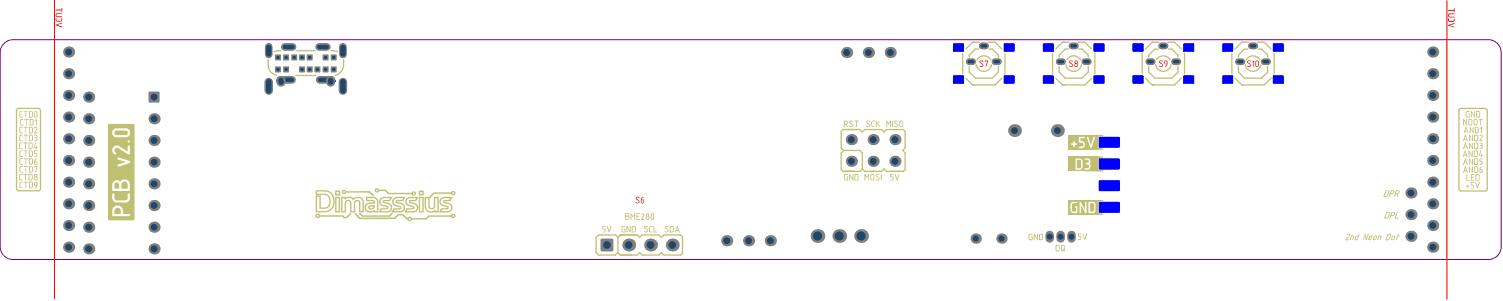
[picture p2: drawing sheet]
<svg xmlns="http://www.w3.org/2000/svg" width="583mm" height="117mm" viewBox="0 0 583 117" stroke-linecap="round" stroke-linejoin="round" font-family="sans-serif">
<path d="M1.3 17.2a5 5 0 0 1 3.8-1.8h572.3a5 5 0 0 1 5 5v75.3a5 5 0 0 1-5 5h-572.3a5 5 0 0 1-5-5v-75.3a4.9 4.9 0 0 1 1.2-3.2z" fill="none" stroke="#800080" stroke-width=".39"/>
<g fill="#c0c073">
<path d="M42 48.4l.4-.3h9.3l.5 .5v36.4l-.5 .5h-9.3l-.5-.5v-35.6h.7v35.1h8.9v-35.1h-9.6z"/>
<path d="M425.5 52.3h1.6v.5l-.8 .2-.3 .4v1.8h-.5z"/>
<path d="M425.5 55.2h.5l.1 2 1 .4v.5h-1.6z"/>
<path d="M425.5 60.8h1.6v.4l-.8 .2-.3 .4v1.8h-.5z"/>
<path d="M425.5 63.6h.5l.1 2.1 1 .3v.5h-1.6z"/>
<path d="M425.5 80.5h.5l.1 2 1 .3v.5h-1.6z"/>
<path d="M425.5 77.6h1.6v.5l-.8 .1-.3 .5v1.8h-.5z"/>
<path d="M139.4 82.7h.6l.8 .8 .8 .1 9.4-.1 .9-.9 .5 .1-1.1 1.4h-9h-1.8l-1.1-1.1z"/>
<path d="M137.6 82.8l.4-.2 1.9 1.8h13.1l1.5-1.4h1.9l1.5 1.5 1.3-.4 .5 .5h5.5l1.1-1 8.7-.1 .7-.6 .8 .2 .2 .8-.7 .7-1-.5h-8.4l-1.2 1.1h-5.7l-.7 .6-1.5-.7-1.5-1.5h-1.4l-1.3 1.4h-13.9zM175.5 83.8a.35 .35 0 0 0 .7 0 .35 .35 0 0 0-.7 0zM158.6 84.9a.35 .35 0 0 0 .7 0 .35 .35 0 0 0-.7 0z"/>
<path d="M164.8 76.4h1.6l1.8-1.8h6.6l1.1-.6 .5 .2 .3 .6-.1 .6-.6 .3-1.1-.5h-6.4l-1.8 1.7v3.2l.3 .5 .7 .1 .6-.7v-3.5h1.9l-.1 5.9-1.7-.2-1.6 .3-1.3-.7-.7-1.3zM175.5 74.9a.35 .35 0 0 0 .7 0 .35 .35 0 0 0-.7 0zM165.3 76.9v3.3l.4 1.1 1.1 .7 1-.1 .9-.5 .3 .5h.7v-5h-.8l-.3 3.8-.4 .4-.9 .1-.7-.3-.4-.7v-3.3z"/>
<path d="M122.5 73.9h4.3l1.4 .6 .9 .8 .6 1.5 .1 2.1-.5 1.6-1 1.2-1.8 .6h-4l.1-6.5 1.9 .1v4.6h1.5l1.1-.4 .5-1 .1-1.2-.4-1.5-.7-.6-4-.2zM123 74.3v.9h3.3l.9 .3 .8 1.1 .3 1.4-.3 1.7-.7 .9-1.1 .4h-2.2l-.1-4.7h-.9v5.6h3.3l1.7-.7 .9-1 .3-1.3v-1.8l-.5-1.4-.9-.9-1.1-.4z"/>
<path d="M162.5 74h1.8v1.8h-1.8zM163 74.5v.8h.8v-.8z"/>
<path d="M152.8 76.8l1.2-.4 3.3 .1-.9 1.5-2.3 .2 2.1 .7 .7 .6 .2 1.4-.7 1.2-.9 .3-3.6-.1 .9-1.5 2.4-.2-2.2-.8-.6-.6-.2-1.4zM153 77.3l-.3 .9 .2 .8 2.5 1 .3 .8-.5 .4-2.1 .1-.4 .6h2.7l.7-.3 .5-.9-.3-1-2.4-.9-.4-.8 .5-.4 2.1-.1 .4-.6h-2.5z"/>
<path d="M130 74l1.9-.1 .1 1.9h-1.9zM130.6 74.4v.9h.8v-.9z"/>
<path d="M162.5 76.4l1.9 .1-.1 5.9-1.8-.1zM163 76.9v5h.8v-5z"/>
<path d="M122.6 83.2l1-.3 .6 .6h8.8l1 .6 1.8-1.4 .5 .1-1.8 1.9h-1.1l-1-.6h-8.1l-1.2 .5-.6-.5zM123 83.7a.34 .34 0 0 0 .6 0 .34 .34 0 0 0-.6 0z"/>
<path d="M145.5 73.4l1-.4 .6 .6h2.6l1.3 1.2h8.7l.4-.5h.8l.4 .4 .1 .6-.3 .4-.8 .2-.6-.5-9.1-.1-1.2-1.1h-2.3l-.5 .5h-.7l-.5-.5zM160.2 75a.35 .35 0 0 0 .7 0 .35 .35 0 0 0-.7 0zM145.9 73.9a.35 .35 0 0 0 .7 0 .35 .35 0 0 0-.7 0z"/>
<path d="M157.8 76.9l1.1-.5 3.4 .1-.9 1.5-2.2 .2 1.9 .6 1 .8 .1 1.5-.8 1-1 .3-3.4-.1 .8-1.5 2.5-.2-2.2-.8-.6-.6-.2-1.4zM158.1 77.3l-.3 .9 .2 .9 2.5 .8 .3 .8-.5 .5-2.1 .1-.4 .6h2.6l.8-.3 .5-.9-.2-1-.6-.5-1.9-.5-.4-.7 .5-.4 2-.1 .4-.6h-2.4z"/>
<path d="M147.7 76.9l1.4-.5 3 .1-.8 1.5-2.3 .2 2.1 .6 .8 .7 .2 1.4-.7 1.2-.9 .3-3.4-.1 .8-1.5 2.3-.2-2.7-1.2-.4-1.5zM148 77.3l-.4 .9 .3 .9 2.6 .9 .3 .7-.5 .5-2.1 .1-.4 .6h2.5l.8-.2 .5-.9-.2-1.1-.8-.5-1.7-.4-.4-.7 .4-.5 2-.1 .5-.6h-2.5z"/>
<path d="M132.3 76.5l3.5-.2 1.3 .6 1.2-.5 2 .3 .8 1.3 .1 4.4-1.9-.1-.1-3.8-.5-.5-.6 .3-.3 .5v3.5l-1.8 .1-.2-3.7-.2-.5-.6-.2-.7 .6-.1 3.7-1.8 .1zM132.9 76.9v5h.8l.2-3.8 .6-.5 .8-.1 .6 .2 .4 .6 .1 3.6h.9v-3.3l.5-.8 .8-.3 .7 .2 .4 .6 .1 3.6h.8v-3.8l-.5-1-1.8-.2-1.2 .8-1.3-.9-1 .1-.8 .4-.3-.4z"/>
<path d="M143.1 79.8l2.2-.2 .2 .6-.7 .9-1.1 .2-.8-.5zM143.4 80.3l.1 .4 .6 .1 .8-.7z"/>
<path d="M170.9 77.1l1.3-.7 3.2 .1-.8 1.5-2.2 .2 2 .6 .9 .7 .2 1.4-.6 1.1-1.2 .4-3.3-.1 .9-1.5 2.3-.2-2.2-.8-.6-.5-.3-1.4zM171.5 77.3l-.5 .7 .2 1 2.5 .9 .4 .8-.5 .5-2 .1-.4 .6h2.6l.7-.2 .5-1-.3-1.1-2.4-.8-.4-.7 .4-.5 2-.1 .4-.6h-2.3z"/>
<path d="M142 76.4h3.2l1.2 .7 .4 1.2-.1 4.1-1.7-.2-1.8 .2-1.4-.8-.3-1.3 .4-1.1 1.1-.6 1.9-.1-.3-.4-2.5-.1zM142.5 76.9v.6l2.6 .2 .4 1.2-2.2 .2-.8 .3-.5 .9 .2 1 1 .6h1.3l.8-.5 .3 .5h.7v-3.5l-.4-1-.9-.5z"/>
<path d="M130 76.4h1.9l-.1 6-1.8-.1zM130.6 76.9v5h.8v-5z"/>
<path d="M132.8 73.8l.9-.2 .8 .6 8.9-.1 1.7 1.8-.5 .1-1.5-1.3h-8.8l-.4 .6h-.7l-.6-.6zM133.1 74.5a.35 .35 0 0 0 .7 0 .35 .35 0 0 0-.7 0z"/>
</g>
<g fill="none" stroke="#c0c073" stroke-width=".5">
<path d="M21.1 15.8v84.5M108.1 19.7h.9M122.3 19.7h-7.2M128.5 19.7h.7M379.8 19h-1.4l-2.4 2.4v.8M380 16.4h-2.6l-2.7 2.6M383.5 16.4h2.6l2.6 2.6M383.7 19h1.3l2.4 2.4v.8M414.6 19h-1.3l-2.4 2.4v.8M414.8 16.4h-2.6l-2.6 2.6M418.3 16.4h2.6l2.7 2.6M418.5 19h1.4l2.3 2.4v.8"/>
<path d="M449.4 19h-1.3l-2.4 2.4v.8M449.6 16.4h-2.6l-2.7 2.6M453.1 16.4h2.6l2.7 2.6M453.3 19h1.4l2.3 2.4v.8M484.2 19h-1.3l-2.4 2.4v.8M484.4 16.4h-2.6l-2.7 2.6M487.9 16.4h2.6l2.7 2.6M488.1 19h1.3l2.4 2.4v.8M561.4 15.8v84.5M104 23.6v1.6M114.7 29.3h7.8M133.3 23.6v1.6"/>
<path d="M373.5 20.7v7.9M374.7 30.3l2.7 2.7h8.7l2.6-2.7M376 25.7v2.3l2.4 2.3h6.6l2.4-2.3v-2.3M389.9 20.7v7.9M408.4 20.7v7.9M409.6 30.3l2.6 2.7h8.7l2.7-2.7M410.9 25.7v2.3l2.4 2.3h6.6l2.3-2.3v-2.3M424.8 20.7v7.9M443.2 20.7v7.9M444.3 30.3l2.7 2.7h8.7l2.7-2.7M445.7 25.7v2.3l2.4 2.3h6.6l2.3-2.3v-2.3M459.6 20.7v7.9"/>
<path d="M477.9 20.7v7.9M479.1 30.3l2.7 2.7h8.7l2.7-2.7M480.5 25.7v2.3l2.4 2.3h6.5l2.4-2.3v-2.3M494.3 20.7v7.9M6.4 42.9v30.2M7.2 42.1h7.7M15.7 42.9v30.3M327.3 58.4l-.9-1v-6.5l.7-.6h6.5l1 .9 .9-.9h6.6l.9 .9 1-.9h6.5l.7 .6v6.5l-1 .9 1 1v6.5l-.7 .7h-6.5l-1-1-.9 1h-6.6l-.9-1M327.3 58.4h6.3l1 .9v6.2M327.3 58.4l-.9 .9v6.5l.7 .7h6.5l1-1M424.8 57.8h3M425 52.6h2.8"/>
<path d="M566 42.9v30.4M566.9 42.1h9.3M577 42.9v30.4M7.3 74h7.6M420.7 61h7.1M421 66.2h6.8M425.5 77.8h2.3M566.9 74.1h9.3M239.7 92.1l1-1h6.5l1 1 .9-1h6.6l.9 1 1-1h6.5l.7 .7v6.5l-.7 .6h-6.5l-1-.9-.9 .9h-6.6l-.9-.9-1 .9M239.7 92.1l-.9-1h-6.6l-.9 1v5.9l.9 .9h6.6l.9-.9M239.7 98l1 .9h6.5M239.7 92.1v5.9"/>
<path d="M425.2 83.1h2.6"/>
</g>
<path d="M414.5 60.8h11.5v5.7h-11.5z" fill-rule="evenodd" fill="#c0c073"/>
<g fill="#fff">
<path d="M420.8 61.6l1.2-.1a1.13 1.13 0 0 1 1 .8 1.13 1.13 0 0 1-.3 1.2l.4 .6v.6a1.15 1.15 0 0 1-1.2 1.2h-.9l-.2-.5 1.6-.3v-1.2l-1.2-.3 .1-.4h.7a.59 .59 0 0 0 .5-.7 .59 .59 0 0 0-.6-.5h-.9z"/>
<path d="M417.8 62v3.3h1.3l.3-.4v-2.5l-.5-.4zM417.3 61.6l1.9-.1 .7 .5 .1 2.7a1.15 1.15 0 0 1-1.1 1.2l-1.6-.1z"/>
</g>
<path d="M414.5 77.6h11.5v5.7h-11.5z" fill-rule="evenodd" fill="#c0c073"/>
<g fill="#fff">
<path d="M415.6 78.6l.5-.3 1.9 .1-.1 .4h-1.6l-.4 .4v2.6l.3 .3h1.3v-1.5l-.4-.2v-.3l.8-.1-.1 2.7h-1.5l-.8-.6-.2-2.8z"/>
<path d="M418.9 78.4h.5l1.6 3.1v-3l.5-.2-.1 4.4-.4-.1-1.6-3.1v3.1h-.5z"/>
<path d="M422.9 78.8v3.3h1.2l.4-.5v-2.3l-.5-.5zM422.4 78.3h1.5a1.02 1.02 0 0 1 1.1 1.1v2.1a1.15 1.15 0 0 1-1.1 1.2l-1.6-.2z"/>
</g>
<path d="M414.5 52.3h11.5v5.8h-11.5z" fill-rule="evenodd" fill="#c0c073"/>
<g fill="#fff">
<path d="M415.6 55.8l.8-.2v-.7l.4-.1 .2 .8h.7l.1 .4-.8 .2v.7l-.4 .1-.2-.8h-.7z"/>
<path d="M418.6 53.2h2.3l-.1 .4h-1.6v1.2h.6a1.16 1.16 0 0 1 1.1 1.1l-.4 1.3-.5 .3-1.4-.2 .3-.4h1.1l.4-.5-.3-1-1.4-.1z"/>
<path d="M421.7 53.2h.5l1 3.2 1.1-3.2 .5-.1-1.5 4.4-.3-.2z"/>
</g>
<path d="M42.2 48.4h9.7v36.8h-9.7z" fill-rule="evenodd" fill="#c0c073"/>
<g fill="#fff">
<path d="M43.6 75.2h.7l.1 1.8 .7 .7 4.1-.1 .3-.6v-1.6l.3-.4 .6 .4v1.5a1.73 1.73 0 0 1-1.8 1.7h-3.3a1.73 1.73 0 0 1-1.8-1.8z"/>
<path d="M45.6 61.3l.6-.2 4 1.3 .3 .6-4.7 1.6-.1-.8 3.2-1-3.2-.9z"/>
<path d="M43.8 57.3a1.79 1.79 0 0 1 2.4-.6l3.3 2.1v-2.1l.7-.3 .2 3.3-.7 .2-3.9-2.4a1.04 1.04 0 0 0-1.4 .5 1.04 1.04 0 0 0 .7 1.4 .55 .55 0 0 1-.5 .6 .55 .55 0 0 1-.6-.5l-.5-.9z"/>
<path d="M44.7 80.9l-.3 .7v1.4h2.4v-1.2a1.22 1.22 0 0 0-.7-1.2 1.22 1.22 0 0 0-1.4 .3zM44 80.4l.2-.2a2.15 2.15 0 0 1 2.3-.3 2.15 2.15 0 0 1 1.3 1.9v1.2h2.3l.3 .7-6.6 .2-.3-.3v-2.1z"/>
<path d="M44.6 71l-.2 2.2h1.8v-1.6a.97 .97 0 0 0-1.6-.6zM47.3 70.8l-.2 .5v1.9h2.4v-1.5a1.25 1.25 0 0 0-.8-1.2 1.25 1.25 0 0 0-1.4 .3zM44 70.5a1.95 1.95 0 0 1 2.7-.1l.1-.1a2.04 2.04 0 0 1 2.3-.6 2.04 2.04 0 0 1 1.3 2l-.1 2.3-6.4 .1-.4-.3v-2.4z"/>
<path d="M44.6 50.9l-.2 1 .5 .5h4.2l.4-.5v-.8l-.5-.5h-4zM43.7 50.6l.9-.8h4.6l.9 .6 .3 1.8-.6 .8-.5 .2h-4.2a1.6 1.6 0 0 1-1.6-1.4z"/>
<circle cx="50" cy="54.8" r=".43"/>
</g>
<g fill="#c0c073">
<path d="M329.6 47.1l.4-.2a.55 .55 0 0 1 .6-.2 .55 .55 0 0 1 .3 .6l-.8-.2-.3 .3 1.3 1.2a.87 .87 0 0 1-.7 .7 .87 .87 0 0 1-.9-.4l.2-.1a.54 .54 0 0 0 .6 .3 .54 .54 0 0 0 .4-.6l-1-.7z"/>
<path d="M331.5 46.9h1.6l-.7 .2v2.2l-.3-.2v-2h-.5z"/>
<path d="M336.2 47l.8-.2 .6 .3h-1l-.3 .3 1.1 .9a.74 .74 0 0 1-.3 1 .74 .74 0 0 1-1-.4l.1-.1a.54 .54 0 0 0 .6 .3 .54 .54 0 0 0 .4-.6l-1.1-.9z"/>
<path d="M338.1 47.1l.5-.3 .8 .1-1 .5v1.4l1 .2v.3l-1.2-.2z"/>
<path d="M339.8 46.9h.3v1l1.1-1.1 .2 .1-.8 .9 .8 1.5-.3-.1-.7-1.3-.3 .3v1.1h-.2z"/>
<path d="M343.9 46.9h.3l.6 1 .8-1.1v2.5h-.2v-1.9l-.5 1-.7-1v1.9l-.3-.1z"/>
<path d="M346.1 46.9h.4l-.1 2.4h-.3z"/>
<path d="M347 47.1l.4-.2a.55 .55 0 0 1 .6-.2 .55 .55 0 0 1 .3 .6 .55 .55 0 0 0-.6-.3 .55 .55 0 0 0-.4 .5l1.2 1-.1 .5-.6 .3a.48 .48 0 0 1-.5 0 .48 .48 0 0 1-.2-.5 .6 .6 0 0 0 .6 .2 .6 .6 0 0 0 .5-.5l-1.1-.7z"/>
<path d="M345.4 67.5l1.3 .1-1 .2v.7l.9 .1 .1 .5-.4 .9h-.9l1-.5-.2-.7-.8-.1z"/>
<path d="M347.2 67.5h.3l.6 1.9 .6-1.9 .3 .1-.8 2.4h-.3z"/>
<path d="M335.4 67.5h.3l.6 1.1 .6-1.1h.3v2.5h-.3v-1.9l-.5 1-.7-1v1.8l-.3 .1z"/>
<path d="M339.9 67.6l.5-.1a.43 .43 0 0 1 .5-.1 .43 .43 0 0 1 .2 .6h-.1a.52 .52 0 0 0-.6-.2 .52 .52 0 0 0-.3 .4l1 .8a.74 .74 0 0 1-.4 1 .74 .74 0 0 1-1-.4l.2-.1a.49 .49 0 0 0 .6 .3 .49 .49 0 0 0 .3-.7l-1.1-.9z"/>
<path d="M341.7 67.5l.4 .1-.1 2.4h-.3z"/>
<path d="M327.5 67.8l.5-.3 1.1 .1-1.3 .4v1.5l.2 .2h.7v-.9l-.2-.2h.6l-.1 1.4h-1.2l-.3-.3z"/>
<path d="M329.5 67.5l.3 .1 1 1.7v-1.8l.3 .1-.1 2.4h-.2l-1-1.8v1.8h-.3z"/>
<path d="M399.2 90.8h1.5l-1.3 .4 .2 1.7h.7v-1l-.2-.2 .6 .1-.1 1.4-1.4-.2z"/>
<path d="M401.1 90.8h.3l1 1.7v-1.7h.3l-.1 2.4-1.2-1.9v1.8h-.3z"/>
<path d="M418.3 90.7l1.2-.1-.1 .3h-.8v.7l.9 .3v.8l-.4 .4h-.8v-.3h.8l.2-.4-.2-.5h-.8z"/>
<path d="M420 90.7l.3-.1 .6 1.9 .6-1.8 .3-.1-.8 2.5h-.2z"/>
<path d="M233.7 87.6l1.3 .1-.1 .3h-1v.7h.6l.5 .4v.7l-.5 .4h-.8v-.3l.9-.1-.1-.8-.8-.1z"/>
<path d="M235.5 87.6l.2 .1 .6 1.9 .6-1.9h.3l-.7 2.5-.4-.1z"/>
<path d="M241.1 88l.5-.4 1.1 .1-.1 .3h-1l-.2 .2v1.4l.3 .3h.6v-.9l-.2-.3h.6l-.1 1.5-1.4-.2z"/>
<path d="M243.2 87.6l1.1 1.9v-1.8h.4v2.5l-.4-.1-.9-1.8v1.9h-.2z"/>
<path d="M249.8 88l.5-.4 .8 .1 .2 .5-1-.2-.2 .2 1.1 1a.73 .73 0 0 1-.4 1 .73 .73 0 0 1-1-.5h.1a.56 .56 0 0 0 .7 .2 .56 .56 0 0 0 .3-.7l-1.1-.7z"/>
<path d="M251.9 88l.4-.4 .8 .1-1 .5v1.5l1 .2v.3l-1.1-.2z"/>
<path d="M253.6 87.7h.3v2.1h.8l.1 .4-1.2-.1z"/>
<path d="M258 87.9l.5-.3a.43 .43 0 0 1 .6 0 .43 .43 0 0 1 .1 .6h-1l.9 .8a.75 .75 0 0 1-.1 1.1 .75 .75 0 0 1-1.1-.3l.2-.1a.47 .47 0 0 0 .7 .2 .47 .47 0 0 0 .2-.7l-1.1-.8z"/>
<path d="M522.6 90.9h.1a.65 .65 0 0 1 .7-.2 .65 .65 0 0 1 .5 .5l-1.5 1.7h.8v.2l-1.2 .1-.1-.3 1.5-1.4a.35 .35 0 0 0-.1-.5 .35 .35 0 0 0-.5 .2z"/>
<path d="M524.2 91.4l1.2 .1-.6 1.7 .2-1.5h-.5l-.5 1.3-.3 .1z"/>
<path d="M529.5 90.8l.3-.1 .3 1.8 .6-1.7 .3-.1-.7 2.4h-.4l-.3-1.8-.6 1.8-.2 .1z"/>
<path d="M534.8 91.5l.9-.2 .3 .3-.6 1.6 .2-1.5h-.5l-.5 1.4h-.3z"/>
<path d="M542.4 90.8l.3-.1-.2 .6 .5 .3-.6 .1-.7 1.5 .4-1.5-.2-.2z"/>
<path d="M541.9 82.3h.3l-.7 2.2 1 .1-1.3 .2z"/>
<path d="M244.7 82.8h.2l.6 1.1 1-1.1-.1 2.5-.3-.2v-1.7l-.4 .9h-.3l-.4-.9v1.7l-.3 .1z"/>
<path d="M247 82.8h1.2v.2h-1v.7l.8 .1-.1 .2h-.7v1h1l-.1 .3-1.1-.1z"/>
<path d="M248.7 83a.69 .69 0 0 1 .9-.2 .69 .69 0 0 1 .3 .9l-.7 1.3h.7l.1 .2-1.2 .1-.1-.2 1-1.6a.44 .44 0 0 0-.3-.5 .44 .44 0 0 0-.6 .3z"/>
<path d="M7.7 43.2h1.1v.2l-.9 .2v1.6l.9 .1-.1 .4-.8-.1-.4-.3z"/>
<path d="M9.2 43.2h1.6l-.7 .2v2.3l-.2-2.3h-.6z"/>
<path d="M7.9 46.4l1.1-.2v.3h-.8l-.2 .4 .1 1.4 .9 .1v.3h-.8l-.4-.4z"/>
<path d="M9.5 46.3h1.6l-.7 .2v2.2h-.3v-2.2h-.5z"/>
<path d="M13.4 46.8l.6-.6 .3 .1-.1 2.4-.2-.1v-1.9l-.4 .3z"/>
<path d="M7.6 49.5l.3-.3 .9 .1-.1 .2-.8 .1v1.7l.7 .1 .2 .3h-.9l-.4-.3z"/>
<path d="M9.2 49.3h1.6l-.1 .2h-.6v2.2h-.2v-2.2h-.6z"/>
<path d="M13.2 49.5l.8-.3 .5 .6-.9 1.6h.8l.1 .2-1.3 .1 .9-1.7a.44 .44 0 0 0-.3-.5 .44 .44 0 0 0-.5 .3z"/>
<path d="M7.6 52.5l1.2-.2v.3l-.9 .1v1.6l.9 .2v.3l-1.1-.1z"/>
<path d="M9.2 52.4l1.6-.1-.1 .3h-.6v2.2h-.2v-2.2z"/>
<path d="M13.2 52.3l.8-.1 .5 .4-.2 .8 .2 .9-.4 .5h-.9l1-.5-.1-.6-.7-.2 .7-.3v-.5l-.8-.1z"/>
<path d="M7.5 55.5l.5-.2 .7 .1-1 .5v1.4l.9 .2-.1 .4-1.1-.4z"/>
<path d="M9.1 55.3h1.6v.3h-.6l-.1 2.3-.3-.1v-2.2h-.6z"/>
<path d="M13.6 55.3l.3 .2-.5 1.5h.6v-.5l.3 .5h.3l-.4 .9-.2-.5-.9-.1z"/>
<path d="M7.6 58.6l1.2-.2v.2l-.9 .2v1.6l.9 .2-.1 .3h-.7l-.5-.4z"/>
<path d="M9.2 58.5h1.6l-.7 .1v2.3l-.2-2.3z"/>
<path d="M13.2 58.5h1.3l-1 .1v.7l.7 .1 .3 .5-.3 .9-1-.1 1-.3-.2-.8h-.8z"/>
<path d="M7.6 61.7l1.2-.3-.2 .3-.7 .1v1.7l.8 .1v.3h-.7l-.5-.4z"/>
<path d="M9.2 61.5h1.6l-.7 .2v2.2l-.2-.1v-2.1z"/>
<path d="M7.6 64.7l1.2-.3-.1 .4-.8 .1v1.6l.8 .1v.4l-1.2-.4z"/>
<path d="M9.2 64.5h1.6l-.7 .3v2.2h-.2v-2.2z"/>
<path d="M13.2 64.5h1.3l-.6 2.5-.3-.2 .5-2-.7 .2z"/>
<path d="M7.5 67.6l1.2-.1-.1 .3-.9 .2v1.5l.8 .1 .1 .4h-.8l-.4-.5z"/>
<path d="M9.1 67.5h1.6l-.1 .3h-.5l-.1 2.2-.3-.1v-2.1h-.5z"/>
<path d="M7.6 70.7l1.2-.1-.1 .2-.8 .2v1.6l.9 .2v.2h-.9l-.4-.3z"/>
<path d="M9.2 70.6l1.6 .1-.7 .1v2.2h-.2v-2.2h-.6z"/>
<path d="M568.8 43.2l1.4-.1-.1 .3-1.1 .2 .1 1.7h.8v-1l-.2-.2h.5v1.5h-1l-.5-.4z"/>
<path d="M570.7 43.2h.3l1 1.7v-1.8h.2v2.5h-.2l-1-1.9v1.8h-.3z"/>
<path d="M567.7 46.2h.3l.9 1.7v-1.8h.3v2.5h-.3l-.9-1.8v1.7h-.3z"/>
<path d="M573.7 46.2h1.6l-.1 .2h-.5l-.1 2.2-.3-.1v-2.1h-.5z"/>
<path d="M570.2 49.2h.2l1 1.9v-1.8l.3-.1-.1 2.5-1.1-1.8v1.7h-.3z"/>
<path d="M574.3 49.7l.7-.5-.1 2.5-.2-.1v-2l-.2 .4z"/>
<path d="M569.9 52.3l.3-.1 .9 1.9v-1.7l.4-.1v2.5h-.3l-.9-1.9v1.8l-.4 .1z"/>
<path d="M574 52.5a.69 .69 0 0 1 .9-.2 .69 .69 0 0 1 .3 .9l-.8 1.2h.8l.1 .4h-1.3l.9-1.7-.1-.5-.7 .2z"/>
<path d="M569.9 55.3l.4 .1 .9 1.8v-1.9h.3l-.1 2.6-1.1-1.9v1.8h-.4z"/>
<path d="M574 55.3h.7a.59 .59 0 0 1 .6 .5 .59 .59 0 0 1-.3 .6l.3 .4-.1 .8-1.1 .3-.1-.4 .9-.1v-.6l-.6-.2v-.3l.6-.1v-.4l-.9-.2z"/>
<path d="M569.8 58.5h.3l.9 1.7v-1.7h.4l-.1 2.4-1.2-1.9v1.9l-.3-.1z"/>
<path d="M574.3 58.5h.4l-.5 1.6h.5l.1-.5h.2v.5l.4 .1-.4 .2v.5h-.2l-.1-.5h-.9z"/>
<path d="M569.9 61.5h.3l.9 1.8v-1.7l.4-.1-.1 2.5-1.1-1.8v1.6l-.4 .1z"/>
<path d="M574 61.5h1.3v.2h-1v.7l1 .4v.8l-.5 .4-.8-.1v-.2l.9-.2-.1-.7h-.8z"/>
<path d="M569.9 64.6l.3-.1 .9 1.9v-1.7l.4-.1v2.4h-.3l-.9-1.8v1.8h-.4z"/>
<path d="M568.9 67.6h.4v2.2h.9v.3h-1.3z"/>
<path d="M570.7 67.6l1.3-.1v.4h-1v.7h.8l-.8 .3v.9h1v.3h-1.3z"/>
<path d="M568.8 72.1h.5l.2-.5 .1 .5h.5v.2l-.5 .1-.2 .5-.1-.5h-.4z"/>
<path d="M570.6 70.7h1.3v.2h-1v.7l.6 .1 .4 .4-.2 .9-1.1 .1v-.3l.9-.1-.1-.8h-.8z"/>
<path d="M572.3 70.7h.3l.6 1.8 .6-1.8h.4l-.8 2.4-.3-.1z"/>
<path d="M327.8 47.1v.9h.5a.46 .46 0 0 0 .4-.5 .46 .46 0 0 0-.5-.4zM327.5 46.9h1.1a.7 .7 0 0 1 .5 .8 .7 .7 0 0 1-.6 .6l.5 1-.9-.9h-.3v.9h-.3z"/>
<path d="M349.3 47.3v1.6l.6 .1 .3-.3v-1.3l-.3-.3zM349.1 46.9l.8-.1 .6 .4v1.8l-.4 .3h-.7l-.5-.4z"/>
<path d="M338 68v1.6l.7 .1 .3-.3v-1.4l-.3-.2zM337.9 67.6l.8-.1 .5 .4v1.7l-.3 .4h-.8l-.4-.4z"/>
<path d="M331.9 67.8v1.9h.6l.3-.3v-1.4zM331.5 67.5h1l.5 .2 .1 1.7-.2 .5-1.4 .1z"/>
<path d="M409.9 95.3v1.9h.8l.1-1.6-.1-.3zM409.6 95h1.1l.4 .4v1.7l-.4 .4h-1.1z"/>
<path d="M411.9 95.4v1.7l.8 .1-.4-.5 .5 .2v-1.4zM411.7 95.2l.3-.2 1 .2 .4 2.3h-1.4l-.3-.3z"/>
<path d="M403.5 91v1.9h.7l.2-1.6-.2-.3zM403.1 90.8l1.2-.1 .4 .6v1.3l-.5 .6-1.1-.1z"/>
<path d="M245.4 88v1.9h.6l.4-.2v-1.5zM245.2 87.6h1l.5 .6v1.5l-.4 .5-1.2-.1z"/>
<path d="M260.2 88v1.8h.8l.1-1.7zM259.9 87.7l1-.1 .5 .5v1.7l-.4 .4h-1.1z"/>
<path d="M262.9 88.2l-.4 1h.6zM262.7 87.6h.2l.8 2.6h-.2l-.2-.6h-.9l-.2 .6-.3-.1z"/>
<path d="M526.1 91.9l-.2 .9 .6 .1 .4-1.2zM525.9 91.7l1.1-.4 .2-.5 .3-.1-.8 2.4-1.1-.1z"/>
<path d="M531.5 91.9l-.1 .2 .7-.2v-.2zM531.2 91.7l.6-.4 .7 .3-.3 .8-1 .2 .1 .3h.8v.2l-1.2-.1z"/>
<path d="M533.2 91.9l-.1 1 .6-.2 .2-.8-.1-.2zM532.9 91.9h.1a.6 .6 0 0 1 .6-.7 .6 .6 0 0 1 .6 .7l-.2 .7a.68 .68 0 0 1-.7 .6 .68 .68 0 0 1-.6-.6z"/>
<path d="M538.7 90.9l-.7 2 1-.3 .4-1.6zM538.3 90.8l1.2-.1 .3 .6-.8 1.7-1.4 .2z"/>
<path d="M540.3 91.9l-.2 .9 .4 .1 .4-1.1zM540.2 91.6l.5-.3 .6 .2-.2 1.1a.68 .68 0 0 1-.7 .6 .68 .68 0 0 1-.6-.6z"/>
<path d="M538.1 82.5l-.6 2 1-.3 .4-1.6zM537.8 82.3h1.2l.2 .6-.7 1.7-1.4 .2z"/>
<path d="M540.2 82.5l-.4 .9h.5a.5 .5 0 0 0 .5-.3 .5 .5 0 0 0-.2-.6zM539.8 82.3h1.2a.93 .93 0 0 1 0 1 .93 .93 0 0 1-.8 .5h-.4l-.4 .9h-.3z"/>
<path d="M537.9 74.1l-.7 1.9 1-.2 .5-1.6zM537.6 73.9h1.1l.3 .5-.8 1.8-1.3 .2z"/>
<path d="M539.9 74.1l-.3 .9h.4a.5 .5 0 0 0 .6-.3 .5 .5 0 0 0-.3-.6zM539.6 73.9h1a.85 .85 0 0 1 .3 1 .85 .85 0 0 1-1 .5h-.4l-.3 .9h-.4z"/>
<path d="M542 74.1l-.4 .9h.5a.49 .49 0 0 0 .5-.3 .49 .49 0 0 0-.2-.6zM541.6 73.9h1.1a.83 .83 0 0 1 .2 .8 .83 .83 0 0 1-.7 .6l.1 1.1-.4-1h-.4l-.3 .9h-.3z"/>
<path d="M242.9 83v.7l.9-.1-.2-.6zM242.9 84v1h.6a.46 .46 0 0 0 .4-.5 .46 .46 0 0 0-.4-.5zM242.6 82.8l1.3 .1 .3 .5-.2 .4a.92 .92 0 0 1-.1 1.3l-1.3 .1z"/>
<path d="M250.9 83.4a.35 .35 0 0 0 .7 0 .35 .35 0 0 0-.7 0zM250.8 84.5a.46 .46 0 0 0 .9 0 .46 .46 0 0 0-.9 0zM250.7 83l.7-.2a.61 .61 0 0 1 .5 .4 .61 .61 0 0 1-.2 .7l.2 .1a.81 .81 0 0 1-.3 1.2 .81 .81 0 0 1-1.1-.3 .81 .81 0 0 1 .3-1.1z"/>
<path d="M252.8 83.2v1.6l.5 .2 .2-1.8zM252.6 82.9h.1a.66 .66 0 0 1 1.1 .4v1.4a.68 .68 0 0 1-.7 .6 .68 .68 0 0 1-.6-.6z"/>
<path d="M11.6 43.4v1.9h.7l.1-1.7zM11.2 43.2h1.1l.5 .3v1.8l-.5 .4-1.1-.1z"/>
<path d="M13.5 43.6v1.6l.5 .1 .2-1.7zM13.4 43.2a.8 .8 0 0 1 1.1 .5v1.4a.68 .68 0 0 1-.6 .6 .68 .68 0 0 1-.7-.6z"/>
<path d="M11.8 46.5v1.9h.7l.2-1.8zM11.5 46.2h1.1l.4 .4v1.7l-.4 .4h-1.1z"/>
<path d="M11.6 49.5v1.9h.7l.1-1.7zM11.2 49.3l1.1-.1 .5 .4v1.7l-.4 .4h-1.2z"/>
<path d="M11.6 52.6v1.9h.6l.2-.2v-1.6zM11.2 52.3l1.1-.1 .4 .3-.1 2.2-1.4 .1z"/>
<path d="M11.4 55.6v1.9h.7l.2-.2v-1.4zM11.1 55.4l.9-.1 .6 .3 .1 1.7-.3 .4h-1.3z"/>
<path d="M11.6 58.6v2h.7l.1-1.8zM11.2 58.4h1.1l.5 .3v1.8l-.5 .4-1.1-.1z"/>
<path d="M11.6 61.7v1.9h.7l.1-1.8zM11.2 61.4h1.1l.5 .3v1.8l-.5 .4-1.1-.1z"/>
<path d="M13.5 62.7v.8l.6 .1 .1-.8zM13.5 61.7l.8-.2-.7 .7 .9 .6v.7l-.4 .4h-.5l-.4-.4z"/>
<path d="M11.6 64.8v1.8h.7l.1-1.7zM11.2 64.4h1.1l.5 .5v1.6l-.5 .5h-1.1z"/>
<path d="M11.4 67.8v1.8h.8l.1-1.6zM11.2 67.5h1l.4 .3 .1 1.7-.4 .5-1.2-.1z"/>
<path d="M13.5 68.1a.35 .35 0 0 0 .7 0 .35 .35 0 0 0-.7 0zM13.4 69.3a.46 .46 0 0 0 .9 0 .46 .46 0 0 0-.9 0zM13.4 67.6a.69 .69 0 0 1 .9 .1 .69 .69 0 0 1 0 .9l.2 .1a.78 .78 0 0 1-.2 1.1 .78 .78 0 0 1-1.1-.1 .78 .78 0 0 1 .2-1.1l-.2-.4z"/>
<path d="M11.6 70.8v2h.6l.2-.2v-1.6zM11.2 70.6l1.1-.1 .5 .4v1.7l-.4 .4h-1.2z"/>
<path d="M13.5 70.9v.8l.7 .1v-.9zM13.3 70.7l.4-.2 .8 .2-.2 1.7a.47 .47 0 0 1-.3 .5 .47 .47 0 0 1-.6-.1l.7-.7-.8-.3z"/>
<path d="M573.1 43.4v1.9h.7l.2-1.6-.2-.3zM572.7 43.1h1.1l.5 .4v1.7l-.5 .4h-1.1z"/>
<path d="M570 46.4v1.9h.8l.2-1.6-.2-.3zM569.7 46.2l1.1-.1 .4 .4v1.7l-.3 .4h-1.2z"/>
<path d="M572.1 46.6v1.6l.7 .1 .2-1.5-.2-.4zM571.8 46.3l.9-.2 .5 .4v1.7l-.3 .4h-.8l-.4-.4z"/>
<path d="M568.8 49.8l-.3 1h.7zM568.7 49.2h.2l.7 2.5-.3-.6h-.9l-.2 .5h-.3z"/>
<path d="M572.6 49.5v1.9h.6l.2-1.7zM572.2 49.2h1.1l.4 .4v1.7l-.5 .4-1-.1z"/>
<path d="M568.6 52.8l-.4 1h.7zM568.4 52.3h.4l.6 2.5h-.2l-.2-.6h-.8l-.2 .5h-.3z"/>
<path d="M572.3 52.6v1.8h.8l.1-1.7zM572 52.3l1-.1 .5 .5v1.6l-.3 .5h-1.2z"/>
<path d="M568.6 55.9l-.4 1h.7zM568.4 55.3l.4 .1 .7 2.2-.2 .3-.3-.7h-.8l-.2 .6h-.3z"/>
<path d="M572.3 55.6v1.9h.7l.2-1.7zM572 55.3h1.1l.4 .4v1.8l-.5 .4-1-.1z"/>
<path d="M568.4 59l-.3 1h.7zM568.3 58.4h.3l.7 2.5-.3-.1-.2-.5h-.8l-.2 .6h-.2z"/>
<path d="M572.1 58.7v1.9h.8l.2-1.7zM571.8 58.5h1.4l.2 1.9-.2 .4h-1.4z"/>
<path d="M568.6 62.1l-.4 1h.7zM568.4 61.5l.4 .1 .5 2.4-.3-.7h-.8l-.2 .6h-.3z"/>
<path d="M572.3 61.7v2h.7l.2-1.8zM572 61.5h1.1l.4 .3v1.8l-.5 .4-1-.1z"/>
<path d="M568.6 65.1l-.4 1h.7zM568.4 64.6h.4l.6 2.4h-.2l-.2-.5h-.8l-.2 .5h-.3z"/>
<path d="M572.3 64.9v1.8h.8l.1-1.8zM572 64.6l1-.1 .5 .4v1.7l-.4 .4h-1.1z"/>
<path d="M574.3 65.9v.8h.6v-.8zM574.3 64.9l.7-.3-.7 .8 1 .5v.8l-.4 .3h-.6l-.3-.3z"/>
<path d="M572.8 67.9v1.9h.6l.3-.3v-1.3l-.2-.3zM572.5 67.6l1-.1 .5 .5v1.6l-.3 .5h-1.2z"/>
</g>
<g fill="none" stroke="#c0c073" stroke-width=".5">
<path d="M108.1 19.7l-1.8 .4M129.2 19.7l1.8 .4M104 25.2a4.1 4.1 0 0 0 3.3 4M104.1 23.2l-.1 .5M133.3 23.2v.5M133.3 25.2a4.1 4.1 0 0 1-3.3 4M378.7 25.1a3 3 0 0 0 3 2.6 3 3 0 0 0 3-2.6M384.4 23.3a3 3 0 0 0-5.4 0M413.6 25.1a3 3 0 0 0 3 2.6 3 3 0 0 0 3-2.6M419.3 23.3a3 3 0 0 0-5.4 0M448.4 25.1a3 3 0 0 0 3 2.6 3 3 0 0 0 3-2.6M454 23.3a3 3 0 0 0-5.3 0"/>
<path d="M483.2 25.1a3 3 0 0 0 2.9 2.6 3 3 0 0 0 3-2.6M488.8 23.3a3 3 0 0 0-5.3 0M7.2 42.1l-.6 .2-.2 .6M14.9 42.1l.6 .2 .2 .6M566.9 42.1l-.6 .2-.3 .6M576.2 42.1l.6 .2 .2 .6M6.4 73.1l.2 .7 .7 .2M15.7 73.2l-.2 .6-.6 .2M566 73.3l.3 .6 .6 .2M577 73.3l-.2 .6-.6 .2"/>
</g>
<g fill="#00f">
<path d="M107.2 31h.5v.6h-.5z"/>
<path d="M129.6 31h.5v.6h-.5z"/>
</g>
<circle cx="345.4" cy="20.4" r="2.16" fill="#808080"/>
<circle cx="345.4" cy="20.4" r="1.33" fill="#1f4769"/>
<circle cx="336.9" cy="20.4" r="2.16" fill="#808080"/>
<circle cx="336.9" cy="20.4" r="1.33" fill="#1f4769"/>
<circle cx="338.8" cy="62.6" r="2.16" fill="#808080"/>
<circle cx="338.8" cy="62.6" r="1.33" fill="#1f4769"/>
<circle cx="338.8" cy="54.2" r="2.16" fill="#808080"/>
<circle cx="338.8" cy="54.2" r="1.33" fill="#1f4769"/>
<circle cx="347.2" cy="54.2" r="2.16" fill="#808080"/>
<circle cx="347.2" cy="54.2" r="1.33" fill="#1f4769"/>
<circle cx="334.1" cy="91.6" r="2.66" fill="#808080"/>
<circle cx="334.1" cy="91.6" r="1.76" fill="#1f4769"/>
<circle cx="347.2" cy="62.6" r="2.16" fill="#808080"/>
<circle cx="347.2" cy="62.6" r="1.33" fill="#1f4769"/>
<path d="M376.1 23.9h1.3M420.9 23.9h1.3M445.7 23.9h1.3" fill="none" stroke="#808080" stroke-width="2.7"/>
<path d="M376.1 23.9h1.3M420.9 23.9h1.3M445.7 23.9h1.3" fill="none" stroke="#1f4769" stroke-width="1.3"/>
<circle cx="410.3" cy="50.7" r="2.5" fill="#808080"/>
<circle cx="410.3" cy="50.7" r="1.33" fill="#1f4769"/>
<path d="M386 23.9h1.4M410.9 23.9h1.4" fill="none" stroke="#808080" stroke-width="2.7"/>
<path d="M386 23.9h1.4M410.9 23.9h1.4" fill="none" stroke="#1f4769" stroke-width="1.3"/>
<path d="M407.3 91.2v1.3" fill="none" stroke="#808080" stroke-width="3.3"/>
<circle cx="407.3" cy="91.8" r="1.16" fill="#1f4769"/>
<path d="M411.5 91.2v1.3" fill="none" stroke="#808080" stroke-width="3.3"/>
<circle cx="411.5" cy="91.8" r="1.16" fill="#1f4769"/>
<circle cx="393.6" cy="50.7" r="2.5" fill="#808080"/>
<circle cx="393.6" cy="50.7" r="1.33" fill="#1f4769"/>
<path d="M125.2 21.4l.2-.3h1.8l.3 .3v1.8l-.3 .2h-1.8l-.2-.2z" fill-rule="evenodd" fill="#808080"/>
<g fill="#808080">
<path d="M127.2 21.1l.3 .3h-.3z"/>
<path d="M125.2 21.3l.2-.2v.3z"/>
<path d="M125.2 23.2h.2v.2z"/>
<path d="M127.2 23.2h.3l-.3 .2z"/>
</g>
<path d="M126.3 22.3h.1" fill="none" stroke="#1f4769" stroke-width="1.3"/>
<path d="M123.8 18.2h3" fill="none" stroke="#808080" stroke-width="3"/>
<path d="M123.8 18.2h3" fill="none" stroke="#1f4769" stroke-width="1.7"/>
<path d="M109.8 21.4l.3-.3h1.8l.3 .3v1.8l-.3 .2h-1.8l-.3-.2z" fill-rule="evenodd" fill="#808080"/>
<g fill="#808080">
<path d="M111.9 21.1l.3 .3h-.3z"/>
<path d="M109.9 21.3l.2-.2v.3z"/>
<path d="M109.8 23.2h.3v.2z"/>
<path d="M111.9 23.2h.3l-.3 .2z"/>
</g>
<path d="M111 22.3h.1" fill="none" stroke="#1f4769" stroke-width="1.3"/>
<path d="M106.7 21.4l.3-.3h1.7l.3 .3v1.8l-.3 .2h-1.7l-.3-.2z" fill-rule="evenodd" fill="#808080"/>
<g fill="#808080">
<path d="M108.7 21.1l.3 .3h-.3z"/>
<path d="M106.7 21.3l.3-.2v.3z"/>
<path d="M106.7 23.2h.3v.2z"/>
<path d="M108.7 23.2h.3l-.3 .2z"/>
</g>
<path d="M107.8 22.3h.1" fill="none" stroke="#1f4769" stroke-width="1.3"/>
<path d="M113 21.4l.3-.3h1.7l.3 .3v1.8l-.3 .2h-1.7l-.3-.2z" fill-rule="evenodd" fill="#808080"/>
<g fill="#808080">
<path d="M115 21.1l.3 .3h-.3z"/>
<path d="M113 21.3l.3-.2v.3z"/>
<path d="M113 23.2h.3v.2z"/>
<path d="M115 23.2h.3l-.3 .2z"/>
</g>
<path d="M114.1 22.3h.1" fill="none" stroke="#1f4769" stroke-width="1.3"/>
<path d="M119 21.4l.3-.3h1.7l.3 .3v1.8l-.3 .2h-1.7l-.3-.2z" fill-rule="evenodd" fill="#808080"/>
<g fill="#808080">
<path d="M121 21.1l.3 .3h-.3z"/>
<path d="M119 21.3l.3-.2v.3z"/>
<path d="M119 23.2h.3v.2z"/>
<path d="M121 23.2h.3l-.3 .2z"/>
</g>
<path d="M120.1 22.3h.1" fill="none" stroke="#1f4769" stroke-width="1.3"/>
<path d="M110.5 18.2h3" fill="none" stroke="#808080" stroke-width="3"/>
<path d="M110.5 18.2h3" fill="none" stroke="#1f4769" stroke-width="1.7"/>
<path d="M128.3 21.4l.3-.3h1.8l.2 .3v1.8l-.2 .2h-1.8l-.3-.2z" fill-rule="evenodd" fill="#808080"/>
<g fill="#808080">
<path d="M130.4 21.1l.2 .3h-.2z"/>
<path d="M128.4 21.3l.2-.2v.3z"/>
<path d="M128.3 23.2h.3v.2z"/>
<path d="M130.4 23.2h.2l-.2 .2z"/>
</g>
<path d="M129.4 22.3h.1" fill="none" stroke="#1f4769" stroke-width="1.3"/>
<path d="M104.3 18.1v3M133.1 18.1v3" fill="none" stroke="#808080" stroke-width="3"/>
<path d="M104.3 18.4v2.5M133.1 18.4v2.5" fill="none" stroke="#1f4769" stroke-width="2.2"/>
<path d="M116 21.4l.3-.3h1.7l.3 .3v1.8l-.3 .2h-1.7l-.3-.2z" fill-rule="evenodd" fill="#808080"/>
<g fill="#808080">
<path d="M118 21.1l.3 .3h-.3z"/>
<path d="M116 21.3l.3-.2v.3z"/>
<path d="M116 23.2h.3v.2z"/>
<path d="M118 23.2h.3l-.3 .2z"/>
</g>
<path d="M117.1 22.3h.1" fill="none" stroke="#1f4769" stroke-width="1.3"/>
<path d="M119 26.1l.3-.3h1.7l.3 .3v1.7l-.3 .3h-1.7l-.3-.3z" fill-rule="evenodd" fill="#808080"/>
<g fill="#808080">
<path d="M121 25.8l.3 .3h-.3z"/>
<path d="M119 25.9l.3-.1v.3z"/>
<path d="M119 27.8h.3v.3z"/>
<path d="M121 27.8h.3l-.3 .3z"/>
</g>
<path d="M120.1 26.9h.1" fill="none" stroke="#1f4769" stroke-width="1.3"/>
<circle cx="328.5" cy="20.4" r="2.16" fill="#808080"/>
<circle cx="328.5" cy="20.4" r="1.33" fill="#1f4769"/>
<path d="M106.7 26.1l.3-.3h1.7l.3 .3v1.7l-.3 .3h-1.7l-.3-.3z" fill-rule="evenodd" fill="#808080"/>
<g fill="#808080">
<path d="M108.7 25.8l.3 .3h-.3z"/>
<path d="M106.7 25.9l.3-.1v.3z"/>
<path d="M106.7 27.8h.3v.3z"/>
<path d="M108.7 27.8h.3l-.3 .3z"/>
</g>
<path d="M107.8 26.9h.1" fill="none" stroke="#1f4769" stroke-width="1.3"/>
<path d="M133.1 31.8v3.3" fill="none" stroke="#808080" stroke-width="3.3"/>
<path d="M133.1 31.7v3.6" fill="none" stroke="#1f4769" stroke-width="2.2"/>
<path d="M128.3 26.1l.3-.3h1.8l.2 .3v1.7l-.2 .3h-1.8l-.3-.3z" fill-rule="evenodd" fill="#808080"/>
<g fill="#808080">
<path d="M130.4 25.8l.2 .3h-.2z"/>
<path d="M128.4 25.9l.2-.1v.3z"/>
<path d="M128.3 27.8h.3v.3z"/>
<path d="M130.4 27.8h.2l-.2 .3z"/>
</g>
<path d="M129.4 26.9h.1" fill="none" stroke="#1f4769" stroke-width="1.3"/>
<path d="M125.2 26.1l.2-.3h1.8l.3 .3v1.7l-.3 .3h-1.8l-.2-.3z" fill-rule="evenodd" fill="#808080"/>
<g fill="#808080">
<path d="M127.2 25.8l.3 .3h-.3z"/>
<path d="M125.2 25.9l.2-.1v.3z"/>
<path d="M125.2 27.8h.2v.3z"/>
<path d="M127.2 27.8h.3l-.3 .3z"/>
</g>
<path d="M126.3 26.9h.1" fill="none" stroke="#1f4769" stroke-width="1.3"/>
<path d="M109.8 26.1l.3-.3h1.8l.3 .3v1.7l-.3 .3h-1.8l-.3-.3z" fill-rule="evenodd" fill="#808080"/>
<g fill="#808080">
<path d="M111.9 25.8l.3 .3h-.3z"/>
<path d="M109.9 25.9l.2-.1v.3z"/>
<path d="M109.8 27.8h.3v.3z"/>
<path d="M111.9 27.8h.3l-.3 .3z"/>
</g>
<path d="M111 26.9h.1" fill="none" stroke="#1f4769" stroke-width="1.3"/>
<path d="M122 26.1l.3-.3h1.7l.3 .3v1.7l-.3 .3h-1.7l-.3-.3z" fill-rule="evenodd" fill="#808080"/>
<g fill="#808080">
<path d="M124 25.8l.3 .3h-.3z"/>
<path d="M122 25.9l.3-.1v.3z"/>
<path d="M122 27.8h.3v.3z"/>
<path d="M124 27.8h.3l-.3 .3z"/>
</g>
<path d="M123.1 26.9h.1" fill="none" stroke="#1f4769" stroke-width="1.3"/>
<path d="M116 26.1l.3-.3h1.7l.3 .3v1.7l-.3 .3h-1.7l-.3-.3z" fill-rule="evenodd" fill="#808080"/>
<g fill="#808080">
<path d="M118 25.8l.3 .3h-.3z"/>
<path d="M116 25.9l.3-.1v.3z"/>
<path d="M116 27.8h.3v.3z"/>
<path d="M118 27.8h.3l-.3 .3z"/>
</g>
<path d="M485.5 17.8h1.3M117.1 26.9h.1" fill="none" stroke="#1f4769" stroke-width="1.3"/>
<path d="M108.7 31h4.6M124 31h4.6" fill="none" stroke="#808080" stroke-width="3"/>
<path d="M108.8 31h4.4M124.1 31h4.4" fill="none" stroke="#1f4769" stroke-width="1.7"/>
<path d="M104.3 31.8v3.3" fill="none" stroke="#808080" stroke-width="3.3"/>
<path d="M104.3 31.7v3.6M109 31.2v.7M128.3 31.2v.7" fill="none" stroke="#1f4769" stroke-width="2.2"/>
<path d="M109 31.3v.5M128.3 31.3v.5" fill="none" stroke="#808080" stroke-width="3.7"/>
<path d="M485.5 17.8h1.3" fill="none" stroke="#808080" stroke-width="2.7"/>
<circle cx="260.8" cy="95" r="2.5" fill="#808080"/>
<circle cx="260.9" cy="95" r="1.49" fill="#1f4769"/>
<circle cx="252.4" cy="95" r="2.5" fill="#808080"/>
<circle cx="252.4" cy="95" r="1.49" fill="#1f4769"/>
<circle cx="243.9" cy="95" r="2.5" fill="#808080"/>
<circle cx="243.9" cy="95" r="1.49" fill="#1f4769"/>
<path d="M381 17.8h1.4M415.9 17.8h1.3M450.7 17.8h1.3" fill="none" stroke="#808080" stroke-width="2.7"/>
<path d="M381 17.8h1.4M415.9 17.8h1.3M450.7 17.8h1.3" fill="none" stroke="#1f4769" stroke-width="1.3"/>
<circle cx="330.3" cy="62.6" r="2.16" fill="#808080"/>
<circle cx="330.3" cy="62.6" r="1.33" fill="#1f4769"/>
<circle cx="330.3" cy="54.2" r="2.16" fill="#808080"/>
<circle cx="330.3" cy="54.2" r="1.33" fill="#1f4769"/>
<circle cx="59.8" cy="88.1" r="2.16" fill="#808080"/>
<circle cx="59.8" cy="88.1" r="1.33" fill="#1f4769"/>
<circle cx="59.8" cy="71.3" r="2.16" fill="#808080"/>
<circle cx="59.8" cy="71.3" r="1.33" fill="#1f4769"/>
<circle cx="59.8" cy="96.5" r="2.16" fill="#808080"/>
<circle cx="59.8" cy="96.6" r="1.33" fill="#1f4769"/>
<circle cx="59.8" cy="79.7" r="2.16" fill="#808080"/>
<circle cx="59.8" cy="79.7" r="1.33" fill="#1f4769"/>
<circle cx="59.8" cy="54.5" r="2.16" fill="#808080"/>
<circle cx="59.8" cy="54.5" r="1.33" fill="#1f4769"/>
<circle cx="59.8" cy="46.1" r="2.16" fill="#808080"/>
<circle cx="59.8" cy="46.1" r="1.33" fill="#1f4769"/>
<path d="M57.6 36.1l.6-.6h3.2l.5 .6v3.2l-.5 .5h-3.2l-.6-.5z" fill-rule="evenodd" fill="#808080"/>
<g fill="#808080">
<path d="M57.6 39.3h.6v.5z"/>
<path d="M61.4 39.3h.5l-.5 .5z"/>
<path d="M61.4 35.5l.5 .6h-.5z"/>
<path d="M57.7 35.8l.5-.3v.6h-.6z"/>
</g>
<circle cx="59.8" cy="37.7" r="1.33" fill="#1f4769"/>
<circle cx="59.8" cy="62.9" r="2.16" fill="#808080"/>
<circle cx="59.8" cy="62.9" r="1.33" fill="#1f4769"/>
<circle cx="34.4" cy="71.3" r="2.16" fill="#808080"/>
<circle cx="34.4" cy="71.3" r="1.33" fill="#1f4769"/>
<circle cx="26.6" cy="79.1" r="2.16" fill="#808080"/>
<circle cx="26.6" cy="79.1" r="1.33" fill="#1f4769"/>
<circle cx="34.4" cy="96.5" r="2.16" fill="#808080"/>
<circle cx="34.4" cy="96.6" r="1.33" fill="#1f4769"/>
<circle cx="26.6" cy="87.5" r="2.16" fill="#808080"/>
<circle cx="26.6" cy="87.5" r="1.33" fill="#1f4769"/>
<circle cx="34.4" cy="88.1" r="2.16" fill="#808080"/>
<circle cx="34.4" cy="88.1" r="1.33" fill="#1f4769"/>
<circle cx="26.6" cy="70.7" r="2.16" fill="#808080"/>
<circle cx="26.6" cy="70.7" r="1.33" fill="#1f4769"/>
<circle cx="26.6" cy="95.9" r="2.16" fill="#808080"/>
<circle cx="26.6" cy="95.9" r="1.33" fill="#1f4769"/>
<circle cx="34.4" cy="79.7" r="2.16" fill="#808080"/>
<circle cx="34.4" cy="79.7" r="1.33" fill="#1f4769"/>
<circle cx="34.4" cy="46.1" r="2.16" fill="#808080"/>
<circle cx="34.4" cy="46.1" r="1.33" fill="#1f4769"/>
<circle cx="34.4" cy="37.7" r="2.16" fill="#808080"/>
<circle cx="34.4" cy="37.7" r="1.33" fill="#1f4769"/>
<circle cx="26.6" cy="20.2" r="2.16" fill="#808080"/>
<circle cx="26.6" cy="20.2" r="1.33" fill="#1f4769"/>
<circle cx="26.6" cy="45.4" r="2.16" fill="#808080"/>
<circle cx="26.6" cy="45.4" r="1.33" fill="#1f4769"/>
<circle cx="26.6" cy="28.6" r="2.16" fill="#808080"/>
<circle cx="26.6" cy="28.6" r="1.33" fill="#1f4769"/>
<circle cx="26.6" cy="37" r="2.16" fill="#808080"/>
<circle cx="26.6" cy="37" r="1.33" fill="#1f4769"/>
<circle cx="26.6" cy="62.2" r="2.16" fill="#808080"/>
<circle cx="26.6" cy="62.2" r="1.33" fill="#1f4769"/>
<circle cx="34.4" cy="62.9" r="2.16" fill="#808080"/>
<circle cx="34.4" cy="62.9" r="1.33" fill="#1f4769"/>
<circle cx="26.6" cy="53.8" r="2.16" fill="#808080"/>
<circle cx="26.6" cy="53.8" r="1.33" fill="#1f4769"/>
<circle cx="34.4" cy="54.5" r="2.16" fill="#808080"/>
<circle cx="34.4" cy="54.5" r="1.33" fill="#1f4769"/>
<circle cx="282" cy="93.4" r="2.16" fill="#808080"/>
<circle cx="282" cy="93.4" r="1.33" fill="#1f4769"/>
<circle cx="298.9" cy="93.4" r="2.16" fill="#808080"/>
<circle cx="298.9" cy="93.4" r="1.33" fill="#1f4769"/>
<circle cx="290.4" cy="93.4" r="2.16" fill="#808080"/>
<circle cx="290.4" cy="93.4" r="1.33" fill="#1f4769"/>
<path d="M233 93.2l.6-.6h3.8l.6 .6v3.7l-.6 .6h-3.8l-.6-.6z" fill-rule="evenodd" fill="#808080"/>
<g fill="#808080">
<path d="M237.4 92.6l.6 .6h-.6z"/>
<path d="M233.2 92.7l.4-.1v.6h-.6z"/>
<path d="M233 96.9h.6v.6z"/>
<path d="M237.4 96.9h.6l-.6 .6z"/>
</g>
<circle cx="235.5" cy="95" r="1.49" fill="#1f4769"/>
<circle cx="317.2" cy="91.6" r="2.66" fill="#808080"/>
<circle cx="317.2" cy="91.6" r="1.76" fill="#1f4769"/>
<circle cx="325.6" cy="91.6" r="2.66" fill="#808080"/>
<circle cx="325.6" cy="91.6" r="1.76" fill="#1f4769"/>
<circle cx="547.4" cy="74.9" r="2.16" fill="#808080"/>
<circle cx="547.4" cy="74.9" r="1.33" fill="#1f4769"/>
<circle cx="547.4" cy="83.3" r="2.16" fill="#808080"/>
<circle cx="547.4" cy="83.3" r="1.33" fill="#1f4769"/>
<circle cx="555.9" cy="87.5" r="2.16" fill="#808080"/>
<circle cx="555.9" cy="87.5" r="1.33" fill="#1f4769"/>
<circle cx="555.9" cy="45.4" r="2.16" fill="#808080"/>
<circle cx="555.9" cy="45.4" r="1.33" fill="#1f4769"/>
<circle cx="555.9" cy="62.2" r="2.16" fill="#808080"/>
<circle cx="555.9" cy="62.2" r="1.33" fill="#1f4769"/>
<circle cx="555.9" cy="79.1" r="2.16" fill="#808080"/>
<circle cx="555.9" cy="79.1" r="1.33" fill="#1f4769"/>
<circle cx="555.9" cy="70.7" r="2.16" fill="#808080"/>
<circle cx="555.9" cy="70.7" r="1.33" fill="#1f4769"/>
<circle cx="555.9" cy="53.8" r="2.16" fill="#808080"/>
<circle cx="555.9" cy="53.8" r="1.33" fill="#1f4769"/>
<circle cx="555.9" cy="95.9" r="2.16" fill="#808080"/>
<circle cx="555.9" cy="95.9" r="1.33" fill="#1f4769"/>
<circle cx="547.4" cy="91.7" r="2.16" fill="#808080"/>
<circle cx="547.4" cy="91.7" r="1.33" fill="#1f4769"/>
<circle cx="555.9" cy="28.6" r="2.16" fill="#808080"/>
<circle cx="555.9" cy="28.6" r="1.33" fill="#1f4769"/>
<circle cx="555.9" cy="20.2" r="2.16" fill="#808080"/>
<circle cx="555.9" cy="20.2" r="1.33" fill="#1f4769"/>
<circle cx="555.9" cy="37" r="2.16" fill="#808080"/>
<circle cx="555.9" cy="37" r="1.33" fill="#1f4769"/>
<path d="M455.7 23.9h1.3M480.5 23.9h1.3M490.5 23.9h1.3" fill="none" stroke="#808080" stroke-width="2.7"/>
<path d="M455.7 23.9h1.3M480.5 23.9h1.3M490.5 23.9h1.3" fill="none" stroke="#1f4769" stroke-width="1.3"/>
<path d="M415.7 91.2v1.3" fill="none" stroke="#808080" stroke-width="3.3"/>
<circle cx="415.7" cy="91.8" r="1.16" fill="#1f4769"/>
<circle cx="378.6" cy="92.6" r="2.02" fill="#808080"/>
<circle cx="378.6" cy="92.6" r="1.18" fill="#1f4769"/>
<circle cx="388.6" cy="92.6" r="2.02" fill="#808080"/>
<circle cx="388.6" cy="92.6" r="1.18" fill="#1f4769"/>
<g fill="#00f">
<path d="M493.8 29.6l.4-.4h3.5l.4 .4v2.5l-.4 .4h-3.5l-.4-.4z" fill-rule="evenodd"/>
<path d="M474.2 29.6l.4-.4h3.5l.4 .4v2.5l-.4 .4h-3.5l-.4-.4z" fill-rule="evenodd"/>
<path d="M493.8 17.2l.4-.4h3.5l.4 .4v2.5l-.4 .4h-3.5l-.4-.4z" fill-rule="evenodd"/>
<path d="M474.2 17.2l.4-.4h3.5l.4 .4v2.5l-.4 .4h-3.5l-.4-.4z" fill-rule="evenodd"/>
<path d="M459 29.6l.4-.4h3.5l.4 .4v2.5l-.4 .4h-3.5l-.4-.4z" fill-rule="evenodd"/>
<path d="M439.4 29.6l.4-.4h3.5l.4 .4v2.5l-.4 .4h-3.5l-.4-.4z" fill-rule="evenodd"/>
<path d="M459 17.2l.4-.4h3.5l.4 .4v2.5l-.4 .4h-3.5l-.4-.4z" fill-rule="evenodd"/>
<path d="M439.4 17.2l.4-.4h3.5l.4 .4v2.5l-.4 .4h-3.5l-.4-.4z" fill-rule="evenodd"/>
<path d="M424.2 29.6l.5-.4h3.4l.5 .4v2.5l-.5 .4h-3.4l-.5-.4z" fill-rule="evenodd"/>
<path d="M404.6 29.6l.4-.4h3.5l.4 .4v2.5l-.4 .4h-3.5l-.4-.4z" fill-rule="evenodd"/>
<path d="M424.2 17.2l.5-.4h3.4l.5 .4v2.5l-.5 .4h-3.4l-.5-.4z" fill-rule="evenodd"/>
<path d="M404.6 17.2l.4-.4h3.5l.4 .4v2.5l-.4 .4h-3.5l-.4-.4z" fill-rule="evenodd"/>
<path d="M389.4 29.6l.4-.4h3.5l.4 .4v2.5l-.4 .4h-3.5l-.4-.4z" fill-rule="evenodd"/>
<path d="M369.7 29.6l.4-.4h3.5l.5 .4v2.5l-.5 .4h-3.5l-.4-.4z" fill-rule="evenodd"/>
<path d="M389.4 17.2l.4-.4h3.5l.4 .4v2.5l-.4 .4h-3.5l-.4-.4z" fill-rule="evenodd"/>
<path d="M369.7 17.2l.4-.4h3.5l.5 .4v2.5l-.5 .4h-3.5l-.4-.4z" fill-rule="evenodd"/>
<path d="M426.2 53.6l.6-.5h7.2l.6 .5v3.2l-.6 .6h-7.2l-.6-.6z" fill-rule="evenodd"/>
<path d="M426.2 78.8l.6-.5h7.2l.6 .5v3.3l-.6 .5h-7.2l-.6-.5z" fill-rule="evenodd"/>
<path d="M426.2 62l.6-.5h7.2l.6 .5v3.2l-.6 .6h-7.2l-.6-.6z" fill-rule="evenodd"/>
<path d="M426.2 70.4l.6-.5h7.2l.6 .5v3.2l-.6 .6h-7.2l-.6-.6z" fill-rule="evenodd"/>
</g>
<g fill="#00f">
<path d="M497.7 29.2l.4 .4h-.4z"/>
<path d="M493.9 29.4l.3-.2v.4h-.4z"/>
<path d="M493.8 32.1h.4v.4z"/>
<path d="M497.7 32.1h.4l-.4 .4z"/>
<path d="M478.1 29.2l.4 .4h-.4z"/>
<path d="M474.2 29.4l.4-.2v.4h-.4z"/>
<path d="M474.2 32.1h.4v.4z"/>
<path d="M478.1 32.1h.4l-.4 .4z"/>
<path d="M497.7 16.8l.4 .4h-.4z"/>
<path d="M493.9 17l.3-.2v.4h-.4z"/>
<path d="M493.8 19.7h.4v.4z"/>
<path d="M497.7 19.7h.4l-.4 .4z"/>
<path d="M478.1 16.8l.4 .4h-.4z"/>
<path d="M474.2 17l.4-.2v.4h-.4z"/>
<path d="M474.2 19.7h.4v.4z"/>
<path d="M478.1 19.7h.4l-.4 .4z"/>
<path d="M462.9 29.2l.4 .4h-.4z"/>
<path d="M459.1 29.4l.3-.2v.4h-.4z"/>
<path d="M459 32.1h.4v.4z"/>
<path d="M462.9 32.1h.4l-.4 .4z"/>
<path d="M443.3 29.2l.4 .4h-.4z"/>
<path d="M439.4 29.4l.4-.2v.4h-.4z"/>
<path d="M439.4 32.1h.4v.4z"/>
<path d="M443.3 32.1h.4l-.4 .4z"/>
<path d="M462.9 16.8l.4 .4h-.4z"/>
<path d="M459.1 17l.3-.2v.4h-.4z"/>
<path d="M459 19.7h.4v.4z"/>
<path d="M462.9 19.7h.4l-.4 .4z"/>
<path d="M443.3 16.8l.4 .4h-.4z"/>
<path d="M439.4 17l.4-.2v.4h-.4z"/>
<path d="M439.4 19.7h.4v.4z"/>
<path d="M443.3 19.7h.4l-.4 .4z"/>
<path d="M428.1 29.2l.5 .4h-.5z"/>
<path d="M424.3 29.4l.4-.2v.4h-.5z"/>
<path d="M424.2 32.1h.5v.4z"/>
<path d="M428.1 32.1h.5l-.5 .4z"/>
<path d="M408.5 29.2l.4 .4h-.4z"/>
<path d="M404.7 29.4l.3-.2v.4h-.4z"/>
<path d="M404.6 32.1h.4v.4z"/>
<path d="M408.5 32.1h.4l-.4 .4z"/>
<path d="M428.1 16.8l.5 .4h-.5z"/>
<path d="M424.3 17l.4-.2v.4h-.5z"/>
<path d="M424.2 19.7h.5v.4z"/>
<path d="M428.1 19.7h.5l-.5 .4z"/>
<path d="M408.5 16.8l.4 .4h-.4z"/>
<path d="M404.7 17l.3-.2v.4h-.4z"/>
<path d="M404.6 19.7h.4v.4z"/>
<path d="M408.5 19.7h.4l-.4 .4z"/>
<path d="M393.3 29.2l.4 .4h-.4z"/>
<path d="M389.4 29.4l.4-.2v.4h-.4z"/>
<path d="M389.4 32.1h.4v.4z"/>
<path d="M393.3 32.1h.4l-.4 .4z"/>
<path d="M373.6 29.2l.5 .4h-.5z"/>
<path d="M369.8 29.4l.3-.2v.4h-.4z"/>
<path d="M369.7 32.1h.4v.4z"/>
<path d="M373.6 32.1h.5l-.5 .4z"/>
<path d="M393.3 16.8l.4 .4h-.4z"/>
<path d="M389.4 17l.4-.2v.4h-.4z"/>
<path d="M389.4 19.7h.4v.4z"/>
<path d="M393.3 19.7h.4l-.4 .4z"/>
<path d="M373.6 16.8l.5 .4h-.5z"/>
<path d="M369.8 17l.3-.2v.4h-.4z"/>
<path d="M369.7 19.7h.4v.4z"/>
<path d="M373.6 19.7h.5l-.5 .4z"/>
<path d="M434 53.1l.6 .5h-.6z"/>
<path d="M426.3 53.3l.5-.2v.5h-.6z"/>
<path d="M426.2 56.8h.6v.6z"/>
<path d="M434 56.8h.6l-.6 .6z"/>
<path d="M434 78.3l.6 .5h-.6z"/>
<path d="M426.3 78.6l.5-.3v.5h-.6z"/>
<path d="M426.2 82.1h.6v.5z"/>
<path d="M434 82.1h.6l-.6 .5z"/>
<path d="M434 61.5l.6 .5h-.6z"/>
<path d="M426.3 61.7l.5-.2v.5h-.6z"/>
<path d="M426.2 65.2h.6v.6z"/>
<path d="M434 65.2h.6l-.6 .6z"/>
<path d="M434 69.9l.6 .5h-.6z"/>
<path d="M426.3 70.1l.5-.2v.5h-.6z"/>
<path d="M426.2 73.6h.6v.6z"/>
<path d="M434 73.6h.6l-.6 .6z"/>
</g>
<path d="M21.1 .1v115.9M561.4 .2v115.9" fill="none" stroke="#f00" stroke-width=".39"/>
<g fill="#f00">
<path d="M21.6 9.7l2.6-.8-2 .8 1.9 .6v.3z"/>
<path d="M21.6 7.2h.3l.3 .9 1.6-.1v-.9h.3l.1 .6-.4 .6-1.6 .1-.6-.3z"/>
<path d="M21.7 5.3l2.4-.2v.3h-1.9l-.3 .2 .2 .7h2v.3h-2.2l-.3-.5z"/>
<path d="M21.6 3.9l2.2-.2v-.6h.3l.1 1.4-.4 .1v-.6z"/>
<path d="M561.8 9.8l2.6-.9-.1 .4-1.9 .5 2 .6v.3z"/>
<path d="M561.8 7.2h.4l.1 1h1.6l.4-1 .1 .9-.5 .4h-1.6l-.5-.5z"/>
<path d="M562 5.4l2.3-.2v.4h-2l-.1 .7 2.2 .2v.2l-2.3-.1-.3-.3z"/>
<path d="M561.8 4l2.2-.1 .3-.7 .1 1.5-.3 .1-.1-.6h-2z"/>
<path d="M246.6 76.7l.4-.3h.7l.4 .1-.2 .2a.63 .63 0 0 0-1 .3l1 .7a.75 .75 0 0 1-.2 1.1 .75 .75 0 0 1-1.1-.3l.4 .1a.45 .45 0 0 0 .6 0 .45 .45 0 0 0 .1-.6l-1-.8z"/>
<path d="M483.9 23.8l.9-.3 .5 .1-.2 .3a.6 .6 0 0 0-1 .2l1 .7a.75 .75 0 0 1-.1 1.2 .75 .75 0 0 1-1.1-.4h.1a.53 .53 0 0 0 .7 .2 .53 .53 0 0 0 .3-.7l-1.1-.9z"/>
<path d="M485.8 24.1l.8-.6v2.5l-.3-.1v-2l-.2 .3z"/>
<path d="M449.7 23.8a.86 .86 0 0 1 1.4 .1h-.1a.58 .58 0 0 0-.6-.2 .58 .58 0 0 0-.4 .4l1 .7a.71 .71 0 0 1-.2 1.1 .71 .71 0 0 1-1-.4l.2 .1a.49 .49 0 0 0 .6 .1 .49 .49 0 0 0 .2-.6l-1.1-.9z"/>
<path d="M414.8 23.8a.86 .86 0 0 1 1.4 .1h-.1a.58 .58 0 0 0-.6-.2 .58 .58 0 0 0-.5 .4l1.1 .7a.7 .7 0 0 1-.2 1.1 .7 .7 0 0 1-1-.4l.4 .2a.42 .42 0 0 0 .6-.1 .42 .42 0 0 0 0-.5l-1-.8z"/>
<path d="M380 23.8l.5-.3h.6l.4 .1-.2 .2a.63 .63 0 0 0-1 .3l1 .7a.75 .75 0 0 1-.2 1.2 .75 .75 0 0 1-1.1-.4l.2-.1a.51 .51 0 0 0 .7 .3 .51 .51 0 0 0 .2-.7l-1-.8z"/>
<path d="M382.1 23.5l1.2 .1-.7 2.4-.2-.2 .6-2.1-.9 .3z"/>
<path d="M248.9 77.6v1h.7v-1zM248.8 76.9l.5-.5 .4 .1-.8 .8 .9 .2 .1 .9-.2 .4-.6 .1-.4-.3z"/>
<path d="M487.3 23.9v1.6l.6 .2 .2-1.9zM487.2 23.7h.1a.6 .6 0 0 1 .6-.2 .6 .6 0 0 1 .5 .5v1.4a.64 .64 0 0 1-.7 .6 .64 .64 0 0 1-.6-.6z"/>
<path d="M452 23.8v.8l.7 .1v-.9zM451.8 23.6l.9-.1 .2 .2v1.3a.87 .87 0 0 1-1 .8l.8-.8-1-.3z"/>
<path d="M417.1 24.1a.4 .4 0 0 0 .8 0 .4 .4 0 0 0-.8 0zM417 25.2a.55 .55 0 0 0 1.1 0 .55 .55 0 0 0-1.1 0zM417 23.7a.63 .63 0 0 1 .9-.1 .63 .63 0 0 1 0 1l.4 .3a.75 .75 0 0 1-.4 1 .75 .75 0 0 1-1-.3 .75 .75 0 0 1 .3-1l-.3-.3z"/>
</g>
</svg>
